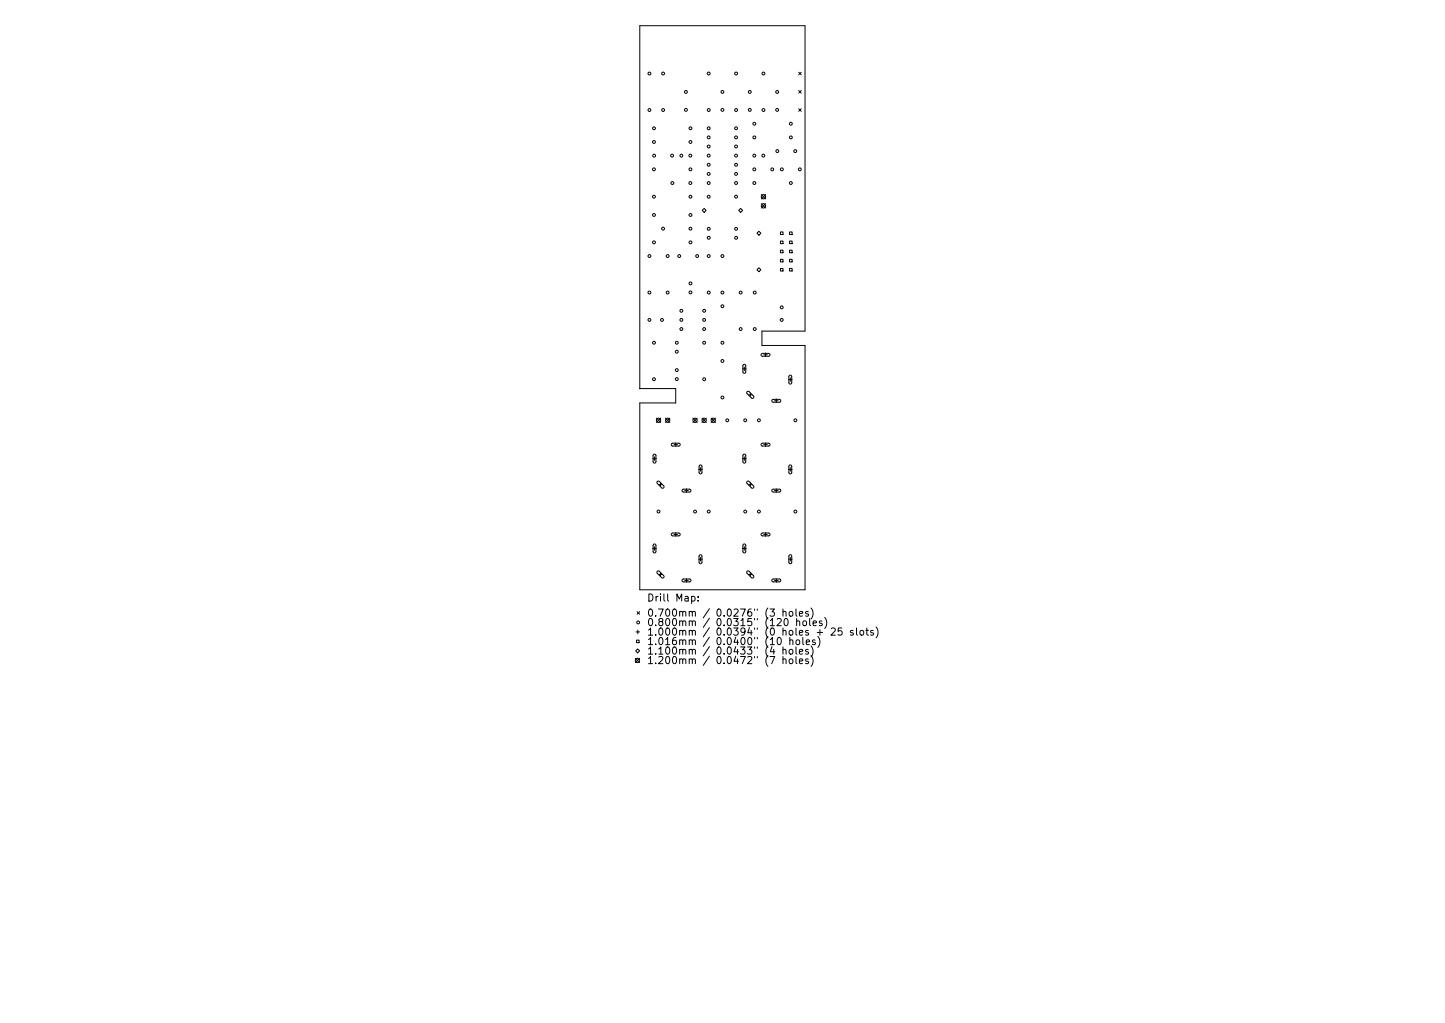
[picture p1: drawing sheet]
<svg xmlns="http://www.w3.org/2000/svg" width="297mm" height="210mm" viewBox="0 0 297 210" stroke-linecap="round" stroke-linejoin="round" font-family="sans-serif">
<defs><g id="words">
<g font-size="2.1">
<text x="133" y="123.6">Drill Map:</text>
<text x="133" y="126.7">0.700mm / 0.0276&quot; (3 holes)</text>
<text x="133" y="128.7">0.800mm / 0.0315&quot; (120 holes)</text>
<text x="133" y="130.6">1.000mm / 0.0394&quot; (0 holes + 25 slots)</text>
<text x="133" y="132.6">1.016mm / 0.0400&quot; (10 holes)</text>
<text x="133" y="134.5">1.100mm / 0.0433&quot; (4 holes)</text>
<text x="133" y="136.5">1.200mm / 0.0472&quot; (7 holes)</text>
</g>
</g></defs>
<g fill="none" stroke="#000" stroke-width=".21">
<path d="M131.5 5.3h34v62.8h-8.9v2.9h8.9v50.2h-34v-38.4h7.4v-2.9h-7.4zM164.2 14.9l.5 .5M164.2 18.6l.5 .5M164.7 14.9l-.5 .5M164.7 18.6l-.5 .5M156.5 40l.9 .9M157.4 40l-.9 .9M164.2 22.4l.5 .5M164.7 22.4l-.5 .5M144.3 43.2l.5-.4 .4 .4-.4 .5zM151.8 43.2l.5-.4 .4 .4-.4 .5zM156 47.5l.4 .4-.4 .4-.4-.4z"/>
<path d="M156 55l.4 .4-.4 .4-.4-.4zM156.5 41.9l.9 .9M157.4 41.9l-.9 .9M160.4 47.7h.6v.5h-.6zM160.4 49.5h.6v.6h-.6zM160.4 51.4h.6v.6h-.6zM160.4 53.3h.6v.5h-.6zM160.4 55.2h.6v.5h-.6zM162.3 47.7h.5v.5h-.5zM162.3 49.5h.5v.6h-.5zM162.3 51.4h.5v.6h-.5zM162.3 53.3h.5v.5h-.5z"/>
<path d="M162.3 55.2h.5v.5h-.5zM152.6 75.8h.8M152.8 75l.3-.1 .2 .2v1.4l-.2 .2-.4-.2zM153 75.4v.8M156.5 72.7l1.5-.1 .3 .4-.3 .2h-1.3l-.3-.2zM157 72.9h.7M157.4 72.6v.7M162.1 78h.7M162.2 77.2l.3-.1 .2 .2v1.4l-.2 .2-.3-.2zM162.5 77.6v.8M134.2 94.3h.7M134.3 93.4h.3l.2 .2v1.3l-.2 .3-.3-.3z"/>
<path d="M134.5 93.9v.7M134.9 85.9l.9 .9M135.1 99l.4-.1 .9 .9v.5h-.4l-.9-1zM135.4 99.6h.7M135.8 99.2v.8M135.8 85.9l-.9 .9M136.8 85.9l.9 .9M137.7 85.9l-.9 .9M138.1 91.2l1.5-.1 .2 .3-.2 .3h-1.4l-.2-.2zM138.5 91.4h.8M138.9 91v.8M142.4 85.9l.9 .9"/>
<path d="M143.3 85.9l-.9 .9M143.6 96.5h.8M143.8 95.6h.3l.2 .2v1.4l-.3 .2-.3-.2zM144 96.1v.7M144.3 85.9l.9 .9M145.2 85.9l-.9 .9M146.2 85.9l.9 .9M147.1 85.9l-.9 .9M152.6 94.3h.8M152.8 93.4h.3l.2 .2v1.3l-.2 .3-.4-.3zM153 93.9v.7M153.6 80.5h.4l.9 .9v.4h-.4l-1-.9z"/>
<path d="M153.6 99l.4-.1 .9 .9v.5h-.4l-1-1zM153.9 99.6h.7M153.9 81.1h.7M154.2 80.8v.7M154.2 99.2v.8M156.5 91.2l1.5-.1 .3 .3-.3 .3h-1.3l-.3-.2zM157 91.4h.7M157.4 91v.8M158.7 82.2l1.6-.1 .2 .3-.2 .3h-1.4l-.2-.2zM159.2 82.4h.7M159.6 82v.7M162.1 96.5h.7"/>
<path d="M162.2 95.6h.4l.1 .2v1.4l-.2 .2-.3-.2zM162.5 96.1v.7M134.2 112.7h.7M134.3 111.9l.3-.1 .2 .2v1.4l-.2 .2-.3-.2zM134.5 112.4v.7M135.1 117.4h.4l.9 .9v.4h-.4l-.9-.9zM135.4 118.1h.7M135.8 117.7v.7M138.1 109.6h1.5l.2 .3-.2 .2h-1.4l-.2-.2zM138.5 109.8h.8M138.9 109.5v.7M140.3 100.6l1.5-.1 .2 .4-.2 .2h-1.4l-.2-.2z"/>
<path d="M140.3 119.1l1.5-.1 .2 .3-.2 .3h-1.4l-.2-.2zM140.7 100.8h.8M140.7 119.3h.8M141.1 100.5v.7M141.1 118.9v.8M143.6 114.9h.8M143.8 114.1l.3-.1 .2 .3v1.3l-.3 .3-.3-.3zM144 114.6v.7M152.6 112.7h.8M152.8 111.9l.3-.1 .2 .2v1.4l-.2 .2-.4-.2zM153 112.4v.7M153.6 117.4h.4l.9 .9v.4h-.4l-1-.9z"/>
<path d="M153.9 118.1h.7M154.2 117.7v.7M156.5 109.6h1.5l.3 .3-.3 .2h-1.3l-.3-.2zM157 109.8h.7M157.4 109.5v.7M158.7 100.6l1.6-.1 .2 .4-.2 .2h-1.4l-.2-.2zM158.7 119.1l1.6-.1 .2 .3-.2 .3h-1.4l-.2-.2zM159.2 100.8h.7M159.2 119.3h.7M159.6 100.5v.7M159.6 118.9v.8M162.1 114.9h.7"/>
<path d="M162.2 114.1l.4-.1 .1 .3v1.3l-.2 .3-.3-.3zM162.5 114.6v.7M130.6 135.3l.9 .9M130.7 129.9h.8M130.8 131.6h.6v.5h-.6zM131 125.7l.5 .5M131.1 133.4l.4 .4-.4 .4-.4-.4zM131.1 129.5v.7M131.5 125.7l-.5 .5M131.5 135.3l-.9 .9M142.2 122.6h.4l.3 .2-.2 .7h-.5M143.5 123.4v.1"/>
<path d="M143.5 122.6v.2M159.9 131.2l.2-.2a.79 .79 0 0 1 .5 .8 .79 .79 0 0 1-.5 .7l-.2-.1-.1-.5zM161 125.8l.2-.1h.3l.1 .9M161 133.6l.2-.1h.3l.1 .9M161 135.6l.2-.2 .3 .1 .1 .9M161 125.2v1.4M161 133v1.4M161 134.9v1.5M161.3 127.3l.2-.2a.79 .79 0 0 1 .5 .8 .79 .79 0 0 1-.5 .7l-.2-.1-.1-.5zM162.3 125.8l.2-.1 .4 .1 .1 .6-.2 .2h-.3l-.2-.1zM162.4 131.7l.2-.2 .3 .1 .1 .9M162.4 133.5h.3l.3 .2v.5l-.3 .2h-.3l-.2-.2z"/>
<path d="M162.4 135.5l.3-.1 .3 .3v.4l-.3 .3-.3-.1-.2-.2zM162.4 131v1.5M163.6 125.2v1.2l.2 .2M163.6 133v1.2l.2 .2M163.6 134.9v1.3l.2 .2M163.8 127.8l.2-.2 .3 .1 .1 .9M163.8 131.6l.3-.1 .3 .3v.4l-.3 .3-.3-.1-.2-.2zM163.8 127.1v1.5M164.3 126.2l.7-.2v-.3h-.5l-.2 .2 .1 .7h.6M164.3 134l.7-.2v-.3h-.5l-.2 .2 .1 .7h.6M164.3 135.9l.7-.1v-.3l-.5-.1-.2 .2 .1 .7h.6M165 131v1.3l.2 .2"/>
<path d="M165.2 127.7l.3-.1 .3 .3v.4l-.3 .3-.3-.1-.2-.2zM165.7 132l.7-.1v-.3l-.5-.1-.2 .2 .1 .7h.6M166.2 125.7h-.4l-.2 .2 .1 .2 .5 .1v.4h-.6M166.2 133.5h-.4l-.2 .2 .1 .2 .5 .1v.4h-.6M166.2 135.5l-.4-.1-.2 .2 .1 .2 .5 .2v.3h-.6M166.4 127.1v1.3l.2 .2M166.7 125a1.69 1.69 0 0 1 0 2.2M166.7 132.8a1.69 1.69 0 0 1 0 2.2M166.7 134.7a1.69 1.69 0 0 1 0 2.3M167.1 128.1l.7-.1v-.3l-.5-.1-.2 .2 .1 .7h.6M167.6 131.6l-.4-.1-.2 .2 .1 .2 .5 .2v.3h-.6M168 130h1.1"/>
<path d="M168.1 130.8a1.69 1.69 0 0 1 0 2.3M169 127.7l-.4-.1-.2 .2 .1 .2 .5 .2v.3h-.6M169.5 126.9a1.69 1.69 0 0 1 0 2.3M170.9 129.2l.5-.1 .3 .4-.9 1h.9M173 129.1h-.7v.7l.2-.2 .5 .1 .1 .2-.1 .5-.2 .1-.5-.1M175.4 129.6h-.4l-.2 .2 .1 .2 .5 .1v.4h-.6M176.1 129.1v1.2l.2 .2M176.8 129.7l.3-.1 .4 .1v.6l-.1 .2h-.3l-.3-.1zM178 129.6h.5M178.2 129.1v1.2l.3 .2M179.5 129.6h-.3l-.2 .2v.2l.5 .1v.4h-.5M180.1 128.9a1.69 1.69 0 0 1 0 2.2"/>
<circle cx="133.5" cy="15.1" r=".3"/>
<circle cx="136.3" cy="15.1" r=".3"/>
<circle cx="141" cy="18.9" r=".3"/>
<circle cx="145.7" cy="15.1" r=".3"/>
<circle cx="148.5" cy="18.9" r=".3"/>
<circle cx="151.3" cy="15.1" r=".3"/>
<circle cx="154.1" cy="18.9" r=".3"/>
<circle cx="156.9" cy="15.1" r=".3"/>
<circle cx="159.8" cy="18.9" r=".3"/>
<circle cx="133.5" cy="22.6" r=".3"/>
<circle cx="134.4" cy="34.8" r=".3"/>
<circle cx="134.4" cy="29.2" r=".3"/>
<circle cx="134.4" cy="26.4" r=".3"/>
<circle cx="134.5" cy="32" r=".3"/>
<circle cx="136.3" cy="22.6" r=".3"/>
<circle cx="138.2" cy="32" r=".3"/>
<circle cx="138.2" cy="37.6" r=".3"/>
<circle cx="140.1" cy="32" r=".3"/>
<circle cx="141" cy="22.6" r=".3"/>
<circle cx="141.9" cy="37.6" r=".3"/>
<circle cx="141.9" cy="32" r=".3"/>
<circle cx="141.9" cy="34.8" r=".3"/>
<circle cx="141.9" cy="29.2" r=".3"/>
<circle cx="141.9" cy="26.4" r=".3"/>
<circle cx="145.7" cy="28.2" r=".3"/>
<circle cx="145.7" cy="30.1" r=".3"/>
<circle cx="145.7" cy="26.4" r=".3"/>
<circle cx="145.7" cy="32" r=".3"/>
<circle cx="145.7" cy="33.9" r=".3"/>
<circle cx="145.7" cy="35.7" r=".3"/>
<circle cx="145.7" cy="37.6" r=".3"/>
<circle cx="145.7" cy="22.6" r=".3"/>
<circle cx="148.5" cy="22.6" r=".3"/>
<circle cx="151.3" cy="28.2" r=".3"/>
<circle cx="151.3" cy="30.1" r=".3"/>
<circle cx="151.3" cy="26.4" r=".3"/>
<circle cx="151.3" cy="32" r=".3"/>
<circle cx="151.3" cy="33.9" r=".3"/>
<circle cx="151.3" cy="35.7" r=".3"/>
<circle cx="151.3" cy="37.6" r=".3"/>
<circle cx="151.3" cy="22.6" r=".3"/>
<circle cx="154.1" cy="22.6" r=".3"/>
<circle cx="155.1" cy="34.8" r=".3"/>
<circle cx="155.1" cy="37.6" r=".3"/>
<circle cx="155.1" cy="32" r=".3"/>
<circle cx="155.1" cy="25.4" r=".3"/>
<circle cx="155.1" cy="28.2" r=".3"/>
<circle cx="156.9" cy="32" r=".3"/>
<circle cx="156.9" cy="22.6" r=".3"/>
<circle cx="158.8" cy="34.8" r=".3"/>
<circle cx="159.8" cy="22.6" r=".3"/>
<circle cx="159.8" cy="31.1" r=".3"/>
<circle cx="160.7" cy="34.8" r=".3"/>
<circle cx="162.6" cy="37.6" r=".3"/>
<circle cx="162.6" cy="28.2" r=".3"/>
<circle cx="162.6" cy="25.4" r=".3"/>
<circle cx="163.5" cy="31.1" r=".3"/>
<circle cx="164.4" cy="34.8" r=".3"/>
<circle cx="133.5" cy="52.6" r=".3"/>
<circle cx="134.4" cy="40.4" r=".3"/>
<circle cx="134.4" cy="49.8" r=".3"/>
<circle cx="134.4" cy="44.2" r=".3"/>
<circle cx="136.3" cy="47" r=".3"/>
<circle cx="137.2" cy="52.6" r=".3"/>
<circle cx="139.6" cy="52.6" r=".3"/>
<circle cx="141.9" cy="40.4" r=".3"/>
<circle cx="141.9" cy="47" r=".3"/>
<circle cx="141.9" cy="58.3" r=".3"/>
<circle cx="141.9" cy="49.8" r=".3"/>
<circle cx="141.9" cy="44.2" r=".3"/>
<circle cx="143.3" cy="52.6" r=".3"/>
<circle cx="145.7" cy="40.4" r=".3"/>
<circle cx="145.7" cy="47" r=".3"/>
<circle cx="145.7" cy="52.6" r=".3"/>
<circle cx="145.7" cy="48.9" r=".3"/>
<circle cx="148.5" cy="52.6" r=".3"/>
<circle cx="151.3" cy="40.4" r=".3"/>
<circle cx="151.3" cy="47" r=".3"/>
<circle cx="151.3" cy="48.9" r=".3"/>
<circle cx="156.9" cy="42.3" r=".44"/>
<circle cx="156.9" cy="40.4" r=".44"/>
<circle cx="133.5" cy="60.1" r=".3"/>
<circle cx="133.5" cy="65.8" r=".3"/>
<circle cx="134.4" cy="70.4" r=".3"/>
<circle cx="134.4" cy="77.9" r=".3"/>
<circle cx="136.1" cy="65.8" r=".3"/>
<circle cx="137.2" cy="60.1" r=".3"/>
<circle cx="139.1" cy="77.9" r=".3"/>
<circle cx="139.1" cy="70.4" r=".3"/>
<circle cx="139.1" cy="76.1" r=".3"/>
<circle cx="139.1" cy="72.3" r=".3"/>
<circle cx="140.1" cy="67.6" r=".3"/>
<circle cx="140.1" cy="65.8" r=".3"/>
<circle cx="140.1" cy="63.9" r=".3"/>
<circle cx="141.9" cy="60.1" r=".3"/>
<circle cx="144.7" cy="70.4" r=".3"/>
<circle cx="144.7" cy="67.6" r=".3"/>
<circle cx="144.7" cy="65.8" r=".3"/>
<circle cx="144.7" cy="63.9" r=".3"/>
<circle cx="144.7" cy="77.9" r=".3"/>
<circle cx="145.7" cy="60.1" r=".3"/>
<circle cx="148.5" cy="70.4" r=".3"/>
<circle cx="148.5" cy="74.2" r=".3"/>
<circle cx="148.5" cy="60.1" r=".3"/>
<circle cx="148.5" cy="62.9" r=".3"/>
<circle cx="152.3" cy="67.6" r=".3"/>
<circle cx="152.3" cy="60.1" r=".3"/>
<circle cx="155.1" cy="67.6" r=".3"/>
<circle cx="155.1" cy="60.1" r=".3"/>
<circle cx="160.7" cy="65.8" r=".3"/>
<circle cx="160.7" cy="63.2" r=".3"/>
<circle cx="135.4" cy="86.4" r=".44"/>
<circle cx="137.2" cy="86.4" r=".44"/>
<circle cx="142.9" cy="86.4" r=".44"/>
<circle cx="144.8" cy="86.4" r=".44"/>
<circle cx="146.6" cy="86.4" r=".44"/>
<circle cx="148.5" cy="81.7" r=".3"/>
<circle cx="149.5" cy="86.4" r=".3"/>
<circle cx="153.2" cy="86.4" r=".3"/>
<circle cx="156" cy="86.4" r=".3"/>
<circle cx="163.5" cy="86.4" r=".3"/>
<circle cx="135.4" cy="105.1" r=".3"/>
<circle cx="142.9" cy="105.1" r=".3"/>
<circle cx="145.7" cy="105.1" r=".3"/>
<circle cx="153.2" cy="105.1" r=".3"/>
<circle cx="156" cy="105.1" r=".3"/>
<circle cx="163.5" cy="105.1" r=".3"/>
<circle cx="131" cy="135.7" r=".44"/>
<circle cx="131.2" cy="127.9" r=".3"/>
</g>
<circle cx="131.5" cy="79.9" r=".04" fill="#000" stroke="#000" stroke-width=".21"/>
<use href="#words"/>
</svg>
